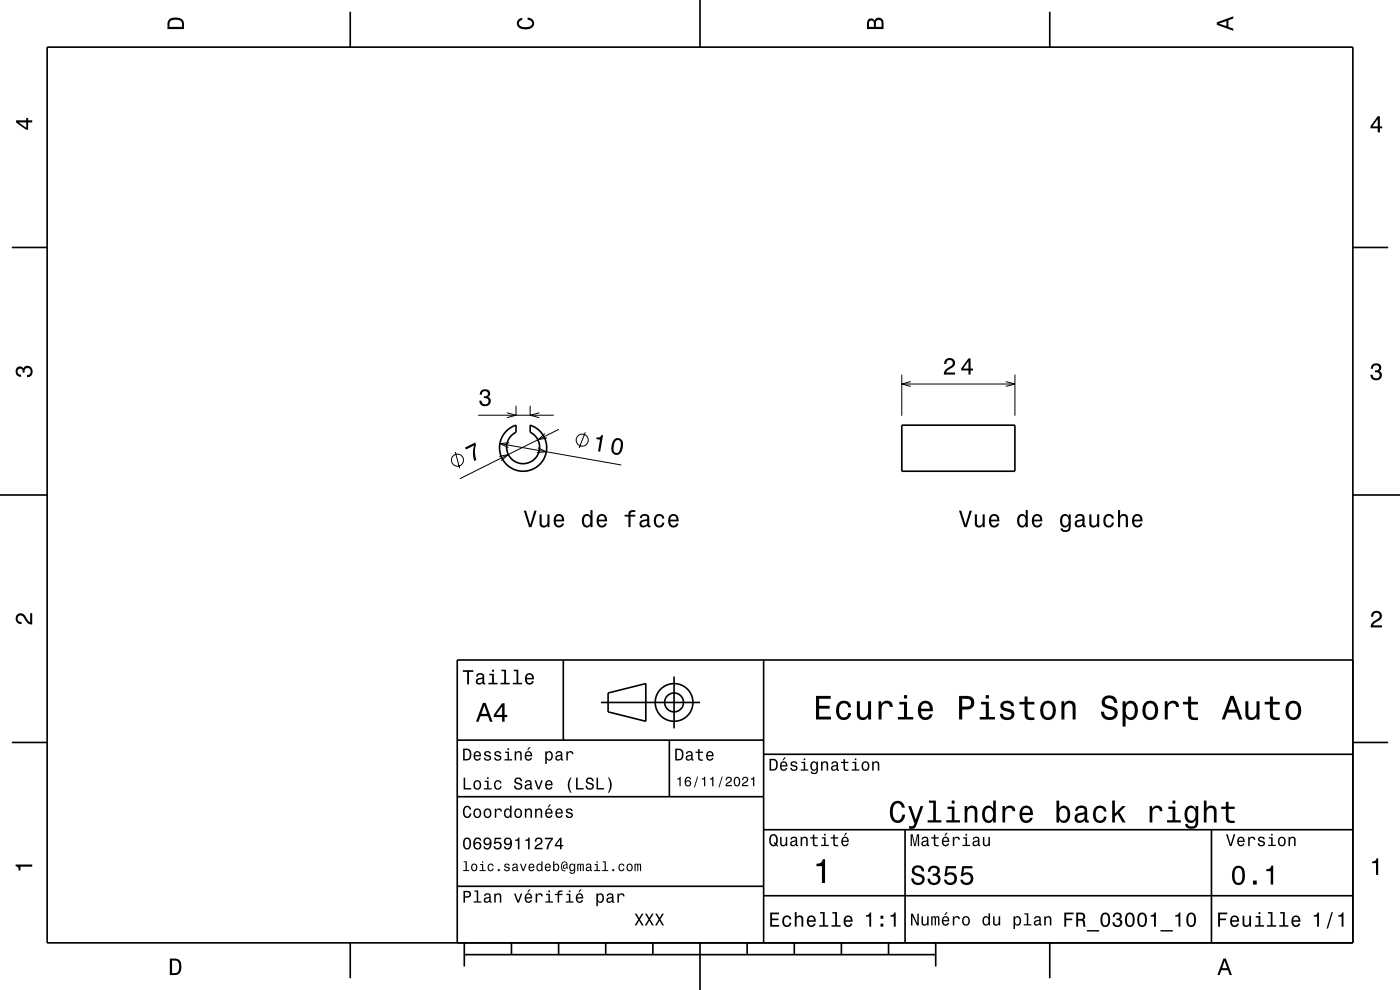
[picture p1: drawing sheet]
<svg xmlns="http://www.w3.org/2000/svg" width="297mm" height="210mm" viewBox="0 0 297 210" stroke-linecap="round" stroke-linejoin="round" font-family="sans-serif">
<g fill="none" stroke="#000" stroke-width=".21">
<path d="M191.3 79.5v8.7M215.3 79.5v8.7M96.6 95.9l.9 3.4M101.4 88.1h16.1M105.9 96.8l1.9-.4-1.5 1.3M106 94.1l25.8 4.5M107.5 87.6l2 .5-2 .5M108 93.9l-2 .2 1.9 .8M109.5 86.1v2.1M112.5 86.1v2.1M114.1 95l1.8 .8-2 .2M114.4 87.6l-1.9 .5 1.9 .5"/>
<path d="M115.6 92l-1.5 1.3 2-.4M118.6 91.1l-21 10.4M124.2 91.7l-1.3 3.3M191.3 81.5h24M193.2 80.9l-1.9 .6 1.9 .5M213.4 80.9l1.9 .6-1.9 .5"/>
<circle cx="97" cy="97.6" r="1.28"/>
<circle cx="123.5" cy="93.4" r="1.28"/>
</g>
<g fill="none" stroke="#000" stroke-width=".35">
<path d="M10 10h277v190h-277zM74.3 2.5v7.5M148.5 0v10M222.7 2.5v7.5M2.5 52.5h7.5M287 52.5h7.5M107.4 91.5l.9-.8 1.2-.5v1.5a3.5 3.5 0 0 0-1.3 5.3 3.5 3.5 0 0 0 5.5 0 3.5 3.5 0 0 0-1.2-5.3v-1.5a5 5 0 0 1 3 7 5 5 0 0 1-7.4 1.9 5 5 0 0 1-.7-7.6zM191.3 90.2h24v9.8h-24zM0 105h10M287 105h10M119.5 140v17M162 140v60"/>
<path d="M287 140h-190v60M2.5 157.5h7.5M97 157h65M127.5 149h21M129 147l8-2v8l-8-2zM142 157v12M143 143.5v11M287 157.5h7.5M97 169h65M162 176h125M162 160h125M192 176v24"/>
<path d="M257 176v24M97 188h65M162 190h125M74.3 200v7.5M98.5 202.5h100M98.5 200v5M108.5 200v2.5M118.5 200v2.5M128.5 200v2.5M138.5 200v2.5M148.5 200v10M158.5 200v2.5"/>
<path d="M168.5 200v2.5M178.5 200v2.5M188.5 200v2.5M198.5 200v5M222.7 200v7.5"/>
<circle cx="143" cy="149" r="2"/>
<circle cx="143" cy="149" r="4"/>
</g>
<g fill="#000">
<path d="M36 4a2.18 2.18 0 0 0-.5 2.2h3.5v-1.2a1.43 1.43 0 0 0-1.7-1.3zM36.3 4.4a2.15 2.15 0 0 1 2.2 .3l.1 1h-2.6v-1z" fill-rule="evenodd"/>
<path d="M109.9 4.2l.9-.4v.4a.7 .7 0 0 0-.7 .5 .7 .7 0 0 0 .3 .8 1.7 1.7 0 0 0 2.5-.5 .9 .9 0 0 0-1-.8v-.5a1.24 1.24 0 0 1 1.4 1.1 1.24 1.24 0 0 1-1 1.4 2.22 2.22 0 0 1-2.5-.7l-.2-.5z" fill-rule="evenodd"/>
<path d="M184.2 4.2l-.3 .7v1.3h3.5v-1.3a.98 .98 0 0 0-.7-1.1 .98 .98 0 0 0-1.2 .6 .84 .84 0 0 0-1.3-.2zM184.5 4.5a.54 .54 0 0 1 .6-.1 .54 .54 0 0 1 .3 .6v.7h-1zM185.9 4.4a.62 .62 0 0 1 .8-.1 .62 .62 0 0 1 .3 .6v.8h-1.2z" fill-rule="evenodd"/>
<path d="M258.1 4.7v.6l3.5 1.2v-.4l-1-.4v-1.4l1-.4v-.4zM258.6 5l1.6-.5v1z" fill-rule="evenodd"/>
<path d="M3.4 25.5v.5l2.1 1.5h.5v-1.5h.8v-.5h-.8v-.5h-.4v.5zM4 26h1.6v1.1z" fill-rule="evenodd"/>
<path d="M292.3 24.7l-1.6 2.1v.4h1.6v.9h.4v-.9h.5v-.4h-.5v-2.1zM292.3 25.2v1.6h-1.1z" fill-rule="evenodd"/>
<path d="M200.6 76.3l-.3 .9h.4a.7 .7 0 0 1 .6-.8 .7 .7 0 0 1 .8 .5 .7 .7 0 0 1-.5 .8 1.8 1.8 0 0 0-1.4 1.8h2.4v-.5h-1.9a2.23 2.23 0 0 1 1.5-1.1 1.13 1.13 0 0 0 .1-1.7 1.13 1.13 0 0 0-1.7 .1zM205.4 76l-1.5 2.1v.5h1.6v.9h.4v-.9h.5v-.4h-.5v-2.2zM205.5 76.6v1.6h-1.2z" fill-rule="evenodd"/>
<path d="M291.1 77.4a1.08 1.08 0 0 1 1.4-.2 1.08 1.08 0 0 1 .4 1.2l-.3 .3a1.06 1.06 0 0 1 .5 1.3 1.06 1.06 0 0 1-1.2 .7 1.1 1.1 0 0 1-1.2-1.2h.5a.71 .71 0 0 0 1 .8 .71 .71 0 0 0 .1-1.3h-.6v-.4a.61 .61 0 0 0 .8-.3 .61 .61 0 0 0-.2-.8 .61 .61 0 0 0-.9 .2l-.1 .5h-.5z" fill-rule="evenodd"/>
<path d="M3.6 78a.86 .86 0 0 1 1.4 .2 1.06 1.06 0 0 1 1.2-.6 1.06 1.06 0 0 1 .7 1.2 1.1 1.1 0 0 1-1.2 1.2v-.4a.71 .71 0 0 0 .8-1 .71 .71 0 0 0-1.3-.1v.6h-.4a.61 .61 0 0 0-.3-.8 .61 .61 0 0 0-.8 .2 .61 .61 0 0 0 .2 .8l.6 .2v.4a1.15 1.15 0 0 1-1.2-.6 1.15 1.15 0 0 1 .3-1.3z" fill-rule="evenodd"/>
<path d="M98.6 94.9l2.2-1 .2 .3a5.3 5.3 0 0 0 .1 3.4l-.5 .2a5.2 5.2 0 0 1 0-3.3l-1.7 .9z" fill-rule="evenodd"/>
<path d="M102.1 82.9a1.08 1.08 0 0 1 1.3-.2 1.08 1.08 0 0 1 .5 1.2l-.3 .3a1.06 1.06 0 0 1 .5 1.3 1.06 1.06 0 0 1-1.2 .7 1.1 1.1 0 0 1-1.2-1.2h.5a.71 .71 0 0 0 .9 .7 .71 .71 0 0 0 .1-1.2h-.6v-.4a.61 .61 0 0 0 .8-.3 .61 .61 0 0 0-.2-.8 .61 .61 0 0 0-.8 .2l-.2 .5h-.4z" fill-rule="evenodd"/>
<path d="M126.6 92.8l-.1 .3 .8 .2-.4 2.4 .4 .1 .6-3.5h-.3a.77 .77 0 0 1-1 .5zM130.3 93.2a2.67 2.67 0 0 0-.2 3.1 1.14 1.14 0 0 0 1.8-.6 2.32 2.32 0 0 0-.2-2.6l-.5-.2h-.5zM130.6 93.6a.63 .63 0 0 1 .6-.3 .63 .63 0 0 1 .5 .5 2.73 2.73 0 0 1-.7 2.3l-.6-.2a2.29 2.29 0 0 1 .2-2.3z" fill-rule="evenodd"/>
<path d="M111.1 108.3l1.1 3.5h.5l1.1-3.5h-.4l-.9 3-.9-3zM114.5 109.1v1.8a.89 .89 0 0 0 .6 1 .89 .89 0 0 0 1-.5v.4h.5v-2.7h-.5v1.6a.65 .65 0 0 1-.4 .7 .65 .65 0 0 1-.8-.3v-2zM117.8 109.4a1.54 1.54 0 0 0 .7 2.5 1.06 1.06 0 0 0 1.1-.9h-.4l-.2 .4-.4 .1a.76 .76 0 0 1-.7-.9h1.8a1.16 1.16 0 0 0-.5-1.4 1.16 1.16 0 0 0-1.4 .2zM118.1 109.6a.66 .66 0 0 1 .8-.1 .66 .66 0 0 1 .3 .7h-1.3zM123.7 109.4a1.57 1.57 0 0 0 .8 2.5l.4-.1 .4-.4v.4h.4v-3.6h-.4v1.3a.89 .89 0 0 0-1.6-.1zM124.1 109.7a.62 .62 0 0 1 .6-.3 .62 .62 0 0 1 .5 .6 1.12 1.12 0 0 1-.6 1.5 1.19 1.19 0 0 1-.5-1.8zM126.9 109.4a1.54 1.54 0 0 0 .8 2.5 1.06 1.06 0 0 0 1-.9h-.4l-.2 .4-.4 .1a.76 .76 0 0 1-.7-.9h1.8a1.16 1.16 0 0 0-.5-1.4 1.16 1.16 0 0 0-1.4 .2zM127.2 109.6a.66 .66 0 0 1 .8-.1 .66 .66 0 0 1 .3 .7h-1.3zM132.5 109.2v.4h.8v2.2h.5v-2.2h1v-.4h-1a.5 .5 0 0 1 .6-.6h.4v-.4a1.04 1.04 0 0 0-1.5 .8v.2zM136 109.2l-.2 .7h.4a.55 .55 0 0 1 .6-.5 .55 .55 0 0 1 .4 .7l-.2 .1a1 1 0 0 0-1 .2 1 1 0 0 0-.3 1 .93 .93 0 0 0 1.6 .1l.1 .3h.6v-.3l-.2-.1-.1-1.6a1.02 1.02 0 0 0-1.7-.6zM136.2 110.8l1.1-.4a.77 .77 0 0 1-.2 .9 .77 .77 0 0 1-.9 .1zM139 109.4a1.53 1.53 0 0 0 .8 2.5 1.07 1.07 0 0 0 1.1-1.1h-.4a.67 .67 0 0 1-.6 .7 .67 .67 0 0 1-.7-.6 1.11 1.11 0 0 1 .7-1.5 .6 .6 0 0 1 .6 .6h.4a1.09 1.09 0 0 0-.7-1 1.09 1.09 0 0 0-1.2 .4zM142 109.4a1.54 1.54 0 0 0 .8 2.5 1.06 1.06 0 0 0 1.1-.9h-.4l-.2 .4-.4 .1a.76 .76 0 0 1-.7-.9h1.8a1.16 1.16 0 0 0-.5-1.4 1.16 1.16 0 0 0-1.5 .2zM142.4 109.6a.66 .66 0 0 1 .8-.1 .66 .66 0 0 1 .3 .7h-1.3z" fill-rule="evenodd"/>
<path d="M203.4 108.3l1.2 3.5h.5l1.1-3.5h-.5l-.9 3-.9-3zM206.8 109.1v1.8a.89 .89 0 0 0 .6 1 .89 .89 0 0 0 1.1-.5v.4h.4v-2.7h-.4v1.6a.64 .64 0 0 1-.4 .7 .64 .64 0 0 1-.8-.3l-.1-2zM210.1 109.4a1.54 1.54 0 0 0 .8 2.5 1.05 1.05 0 0 0 1.1-.9h-.5l-.2 .4-.4 .1a.76 .76 0 0 1-.7-.9h1.8a1.16 1.16 0 0 0-.5-1.4 1.16 1.16 0 0 0-1.4 .2zM210.4 109.6a.66 .66 0 0 1 .8-.1 .66 .66 0 0 1 .4 .7h-1.4zM216.1 109.4a1.58 1.58 0 0 0 .7 2.5l.5-.1 .3-.4v.4h.4v-3.6h-.4v1.3a.89 .89 0 0 0-1.5-.1zM216.4 109.7a.62 .62 0 0 1 .7-.3 .62 .62 0 0 1 .4 .6 1.12 1.12 0 0 1-.6 1.5 1.19 1.19 0 0 1-.5-1.8zM219.2 109.4a1.54 1.54 0 0 0 .8 2.5 1.06 1.06 0 0 0 1.1-.9h-.5l-.2 .4-.4 .1a.76 .76 0 0 1-.6-.9h1.7a1.16 1.16 0 0 0-.5-1.4 1.16 1.16 0 0 0-1.4 .2zM219.5 109.6a.66 .66 0 0 1 .8-.1 .66 .66 0 0 1 .4 .7h-1.3zM225.2 109.4a1.57 1.57 0 0 0 .7 2.5l.5-.1 .3-.4a.73 .73 0 0 1-.3 1 .73 .73 0 0 1-1-.3h-.4a1.1 1.1 0 0 0 1.2 .8 1.1 1.1 0 0 0 .9-1.2v-2.6h-.4v.4l-.3-.4a.9 .9 0 0 0-1.2 .3zM225.5 109.7a.63 .63 0 0 1 .7-.3 .63 .63 0 0 1 .5 .6 1.11 1.11 0 0 1-.7 1.5 1.2 1.2 0 0 1-.5-1.8zM228.4 109.2l-.3 .7h.4a.55 .55 0 0 1 .7-.5 .55 .55 0 0 1 .3 .7l-.2 .1a.98 .98 0 0 0-1.1 .3 .98 .98 0 0 0 0 1.2 1.06 1.06 0 0 0 1.5-.2l.1 .3h.5v-.3l-.2-.1v-1.6a1.02 1.02 0 0 0-1.7-.6zM228.5 110.8l1.1-.4a.77 .77 0 0 1-.2 .9 .77 .77 0 0 1-.9 .1l-.1-.3zM231.1 109.1v1.8a.89 .89 0 0 0 .6 1 .89 .89 0 0 0 1.1-.5v.4h.4v-2.7h-.5v1.6a.64 .64 0 0 1-.3 .7 .64 .64 0 0 1-.8-.3l-.1-2zM234.4 109.4a1.53 1.53 0 0 0 .8 2.5 1.07 1.07 0 0 0 1.1-1.1h-.4a.67 .67 0 0 1-.6 .7 .67 .67 0 0 1-.7-.6 1.11 1.11 0 0 1 .6-1.5 .6 .6 0 0 1 .7 .6h.4a1.09 1.09 0 0 0-.8-1 1.09 1.09 0 0 0-1.1 .4zM237.2 108.2v3.6h.4v-1.5a.64 .64 0 0 1 .4-.8 .64 .64 0 0 1 .8 .3v2h.5v-1.8a.88 .88 0 0 0-.6-.9 .88 .88 0 0 0-1.1 .4v-1.3zM240.4 109.4a1.54 1.54 0 0 0 .8 2.5 1.06 1.06 0 0 0 1.1-.9h-.4l-.2 .4-.4 .1a.76 .76 0 0 1-.7-.9h1.8a1.16 1.16 0 0 0-.5-1.4 1.16 1.16 0 0 0-1.5 .2zM240.8 109.6a.66 .66 0 0 1 .8-.1 .66 .66 0 0 1 .3 .7h-1.3z" fill-rule="evenodd"/>
<path d="M3.6 130.4a1.22 1.22 0 0 1 2 .7l.4 .6 .4 .3v-1.9h.4v2.4a1.8 1.8 0 0 1-1.7-1.4 .71 .71 0 0 0-.9-.5 .71 .71 0 0 0-.5 .8 .71 .71 0 0 0 .9 .5v.5a1.18 1.18 0 0 1-1.2-.7 1.18 1.18 0 0 1 .2-1.3z" fill-rule="evenodd"/>
<path d="M291.2 129.9a1.18 1.18 0 0 1 1.9 .3 1.18 1.18 0 0 1-1 1.7l-.5 .3-.3 .5h1.9v.4h-2.4a1.8 1.8 0 0 1 1.4-1.8 .71 .71 0 0 0 .5-.8 .71 .71 0 0 0-.9-.5 .71 .71 0 0 0-.5 .8h-.4z" fill-rule="evenodd"/>
<path d="M98.2 158.8v2.5h.9a1.37 1.37 0 0 0 .7-2.2 1.56 1.56 0 0 0-1.6-.3zM98.6 159.1a.98 .98 0 0 1 1.1 .7 .98 .98 0 0 1-.6 1.2h-.5zM100.7 159.6a1.04 1.04 0 0 0-.2 1.2 1.04 1.04 0 0 0 1 .5l.5-.5h-.3l-.4 .3a.54 .54 0 0 1-.5-.7h1.3a.83 .83 0 0 0-.4-.9 .83 .83 0 0 0-1 .1zM100.9 159.7l.2-.1a.47 .47 0 0 1 .5 .1 .47 .47 0 0 1 .1 .5h-.9zM102.9 159.5l-.2 .1a.69 .69 0 0 0 .9 .9l.2 .1a.43 .43 0 0 1-.4 .5 .43 .43 0 0 1-.4-.4h-.3a.74 .74 0 0 0 .9 .7 .74 .74 0 0 0 .5-1l-1-.4a.38 .38 0 0 1 .3-.5 .38 .38 0 0 1 .4 .4h.3a.78 .78 0 0 0-1.2-.4zM105.1 159.5l-.2 .1a.69 .69 0 0 0 .9 .9l.2 .1a.43 .43 0 0 1-.4 .5 .43 .43 0 0 1-.5-.4h-.3a.74 .74 0 0 0 .9 .7 .74 .74 0 0 0 .5-1l-.9-.4a.38 .38 0 0 1 .3-.5 .38 .38 0 0 1 .4 .4h.3a.77 .77 0 0 0-1.2-.4zM107.2 159.4v.3h.5v1.3h-.7v.3h1.6v-.3h-.6v-1.6zM107.7 158.7v.4h.3v-.4zM109.2 159.4v1.9h.3v-1.1a.45 .45 0 0 1 .4-.6 .45 .45 0 0 1 .5 .5v1.2h.3v-1.3a.63 .63 0 0 0-.5-.7 .63 .63 0 0 0-.7 .4v-.3zM112.2 158.5l-.4 .6h.3l.5-.6zM111.5 159.6a1.04 1.04 0 0 0-.2 1.2 1.04 1.04 0 0 0 1.1 .5l.5-.5h-.3l-.5 .3a.54 .54 0 0 1-.5-.7h1.3a.83 .83 0 0 0-.4-.9 .83 .83 0 0 0-1 .1zM111.8 159.7l.1-.1a.48 .48 0 0 1 .5 .1 .48 .48 0 0 1 .2 .5h-1zM115.7 159.4v2.7h.3v-1.1a.66 .66 0 0 0 .7 .4 .66 .66 0 0 0 .5-.6 .91 .91 0 0 0 0-1.1 .91 .91 0 0 0-1-.3l-.2 .3v-.3zM116.1 159.8a.45 .45 0 0 1 .5-.2 .45 .45 0 0 1 .3 .4 .65 .65 0 0 1 .1 .8 .65 .65 0 0 1-.7 .2 .98 .98 0 0 1-.2-1.2zM118.1 159.5l-.2 .4h.3a.39 .39 0 0 1 .4-.3 .39 .39 0 0 1 .3 .5h-.1a.65 .65 0 0 0-1 .4 .65 .65 0 0 0 .6 .9l.6-.3 .1 .2h.4v-.2l-.2-.1v-1.1a.72 .72 0 0 0-.5-.6 .72 .72 0 0 0-.7 .2zM118.2 160.6l.8-.3a.55 .55 0 0 1-.2 .7 .55 .55 0 0 1-.6 0zM120.1 159.4v1.9h.4v-1.1a.47 .47 0 0 1 .2-.6 .47 .47 0 0 1 .6 .2v.2h.4a.64 .64 0 0 0-.5-.7 .64 .64 0 0 0-.8 .4v-.3z" fill-rule="evenodd"/>
<path d="M98.2 142.2v.3h.9v2.7h.4v-2.7h.9v-.3zM101.3 143l-.3 .5h.4a.47 .47 0 0 1 .5-.4 .47 .47 0 0 1 .4 .6l-.2 .1a.84 .84 0 0 0-1 .2 .84 .84 0 0 0 0 1.1 .9 .9 0 0 0 1.3-.2l.1 .2 .5 .1v-.3l-.3-.1v-1.3a.87 .87 0 0 0-1.4-.5zM101.4 144.3l.9-.3a.66 .66 0 0 1-.1 .7 .66 .66 0 0 1-.8 .1zM103.8 142.9v.3h.6v1.6h-.8v.4h2v-.4h-.8v-1.9zM104.4 142.1v.4h.4v-.4zM106.4 142.1v.3h.6v2.4h-.8v.4h1.9v-.4h-.7v-2.7zM109 142.1v.3h.6v2.4h-.8v.4h1.9v-.4h-.7v-2.7zM111.6 143.1a1.32 1.32 0 0 0 .7 2.1 .9 .9 0 0 0 .9-.7h-.3l-.2 .3-.4 .1a.65 .65 0 0 1-.6-.8h1.6a1 1 0 0 0-.4-1.2 1 1 0 0 0-1.3 .2zM111.9 143.3a.57 .57 0 0 1 .7-.1 .57 .57 0 0 1 .3 .6h-1.2z" fill-rule="evenodd"/>
<path d="M102.4 149.1l-1.4 4h.5l.4-1.2h1.6l.4 1.2h.6l-1.5-4zM102.7 149.7l.7 1.7h-1.3zM106.5 149.2l-1.7 2.4v.5h1.7v1h.5v-1h.6v-.5h-.6v-2.4zM106.5 149.9v1.7h-1.3z" fill-rule="evenodd"/>
<path d="M143.2 158.8v2.5h.9a1.37 1.37 0 0 0 .7-2.2 1.56 1.56 0 0 0-1.6-.3zM143.6 159.1a.98 .98 0 0 1 1.1 .7 .98 .98 0 0 1-.6 1.2h-.5zM145.7 159.5l-.2 .4h.3a.39 .39 0 0 1 .5-.3 .39 .39 0 0 1 .3 .5h-.2a.65 .65 0 0 0-.9 .4 .65 .65 0 0 0 .5 .9l.7-.3v.2h.4v-.2l-.1-.1-.1-1.1a.73 .73 0 0 0-.4-.6 .73 .73 0 0 0-.8 .2zM145.8 160.6l.8-.3a.55 .55 0 0 1-.1 .7 .55 .55 0 0 1-.7 0zM148.1 158.9v.5h-.5v.3h.5v1.3a.75 .75 0 0 0 1 .4v-.3a.48 .48 0 0 1-.7-.3v-1.1h.7v-.3h-.7v-.5zM150 159.6a1.04 1.04 0 0 0-.2 1.2 1.04 1.04 0 0 0 1.1 .5l.5-.5h-.4l-.4 .3a.54 .54 0 0 1-.5-.7h1.3a.83 .83 0 0 0-.4-.9 .83 .83 0 0 0-1 .1zM150.3 159.7l.1-.1a.48 .48 0 0 1 .5 .1 .48 .48 0 0 1 .2 .5h-1z" fill-rule="evenodd"/>
<path d="M173.1 147.6v5h3.2v-.6h-2.5v-1.7h2.2v-.6h-2.2v-1.5h2.4v-.6zM177.8 149.2a2.59 2.59 0 0 0 .5 3.4 1.58 1.58 0 0 0 2.3-1.4h-.6a.95 .95 0 0 1-.9 1 .95 .95 0 0 1-1-.9 1.59 1.59 0 0 1 .9-2.1 .85 .85 0 0 1 .9 .8h.7a1.56 1.56 0 0 0-1.1-1.3 1.56 1.56 0 0 0-1.7 .5zM181.8 148.8v2.5a1.27 1.27 0 0 0 .9 1.4 1.27 1.27 0 0 0 1.5-.7v.6h.6v-3.8h-.6v2.2a.92 .92 0 0 1-.6 1.1 .92 .92 0 0 1-1.2-.4v-2.9zM186.4 148.8v3.8h.6v-2.2a.95 .95 0 0 1 .5-1.1 .95 .95 0 0 1 1.2 .3l.1 .4h.6a1.28 1.28 0 0 0-1-1.4 1.28 1.28 0 0 0-1.4 .8v-.6zM190.8 148.9v.5h1v2.7h-1.3v.5h3.2v-.5h-1.3v-3.2zM191.8 147.4v.8h.6v-.8zM195.1 149.2a2.62 2.62 0 0 0 .5 3.4 1.57 1.57 0 0 0 2.2-1.1h-.6l-.3 .5-.5 .2a1.08 1.08 0 0 1-1-1.3h2.5a1.66 1.66 0 0 0-.7-2 1.66 1.66 0 0 0-2.1 .3zM195.6 149.5a.94 .94 0 0 1 1.2-.2 .94 .94 0 0 1 .5 1h-1.9zM203.5 147.6v5h.6v-2.1h.8a1.47 1.47 0 0 0 1.8-1.2 1.47 1.47 0 0 0-1.5-1.7zM204.1 148.2a1.6 1.6 0 0 1 1.8 .5 .86 .86 0 0 1 0 .9 .86 .86 0 0 1-.9 .3h-.9zM208.1 148.9v.5h1v2.7h-1.3v.5h3.3v-.5h-1.3v-3.2zM209.1 147.4v.8h.7v-.8zM212.6 148.9a1.08 1.08 0 0 0-.3 1.2 1.08 1.08 0 0 0 1 .7l1.1 .4a.57 .57 0 0 1 .2 .6 .57 .57 0 0 1-.5 .4 .96 .96 0 0 1-1.4-.8h-.6a1.6 1.6 0 0 0 1.3 1.4 1.6 1.6 0 0 0 1.7-.8 1.13 1.13 0 0 0-1-1.6l-1.1-.3-.2-.4a.87 .87 0 0 1 .9-.5 .87 .87 0 0 1 .8 .6h.6a1.41 1.41 0 0 0-2.1-1.1zM217.4 147.8v1.1h-1.1v.5h1.1v2.6l.2 .4 .4 .3h1.4v-.5a.97 .97 0 0 1-1.4-.5v-2.3h1.4v-.5h-1.4v-1.1zM221.1 149.2a2.56 2.56 0 0 0 .5 3.4 1.72 1.72 0 0 0 1.8-.2 1.72 1.72 0 0 0 .6-1.7 1.7 1.7 0 0 0-.9-1.9 1.7 1.7 0 0 0-2 .4zM221.6 149.6a.96 .96 0 0 1 1-.4 .96 .96 0 0 1 .7 .8 1.59 1.59 0 0 1-1 2.2 1.19 1.19 0 0 1-1-1.5zM225.2 148.8v3.8h.6v-2.2a.97 .97 0 0 1 .5-1.1 .97 .97 0 0 1 1.1 .2l.1 .7v2.4h.7v-2.5a1.27 1.27 0 0 0-.9-1.4 1.27 1.27 0 0 0-1.5 .6v-.5zM234.1 147.9a1.38 1.38 0 0 0-.3 1.5 1.38 1.38 0 0 0 1.3 .9 1.25 1.25 0 0 1 1.4 .9 1.15 1.15 0 0 1-1.3 .9 1.15 1.15 0 0 1-1-1.1h-.7a1.8 1.8 0 0 0 1.7 1.8 1.8 1.8 0 0 0 1.9-1.6 1.46 1.46 0 0 0-1.5-1.4l-.6-.2a.83 .83 0 0 1-.5-1.1 .83 .83 0 0 1 1.2-.3l.5 .5 .1 .4h.7a1.67 1.67 0 0 0-1-1.6 1.67 1.67 0 0 0-1.9 .4zM238.2 148.8v5.3h.6v-2.1a1.32 1.32 0 0 0 1.4 .7 1.32 1.32 0 0 0 1.1-1.1 2.43 2.43 0 0 0-.8-2.8 1.21 1.21 0 0 0-1.7 .5v-.5zM239.1 149.6a.9 .9 0 0 1 .9-.4 .9 .9 0 0 1 .7 .8 1.61 1.61 0 0 1-.9 2.2 1.18 1.18 0 0 1-1-1.5zM242.8 149.2a2.56 2.56 0 0 0 .5 3.4 1.72 1.72 0 0 0 1.8-.2 1.72 1.72 0 0 0 .6-1.7 1.7 1.7 0 0 0-.9-1.9 1.7 1.7 0 0 0-2 .4zM243.3 149.6a.96 .96 0 0 1 1-.4 .96 .96 0 0 1 .7 .8 1.59 1.59 0 0 1-1 2.2 1.19 1.19 0 0 1-1-1.5zM247.1 148.8v3.8h.6v-2.2a.95 .95 0 0 1 .5-1.1 .95 .95 0 0 1 1.2 .3l.1 .4h.6a1.28 1.28 0 0 0-1-1.4 1.28 1.28 0 0 0-1.4 .8v-.6zM252 147.8v1.1h-1v.5h1l.1 2.6 .2 .4 .4 .3h1.4v-.5a.97 .97 0 0 1-1.4-.5v-2.3h1.4v-.5h-1.4v-1.1zM261 147.6l-1.8 5h.6l.6-1.4h2l.5 1.4h.7l-1.9-5zM261.4 148.3l.7 2.2h-1.5zM264.2 148.8v2.5a1.27 1.27 0 0 0 .9 1.4 1.27 1.27 0 0 0 1.5-.7v.6h.6v-3.8h-.6v2.2a.92 .92 0 0 1-.6 1.1 .92 .92 0 0 1-1.1-.4l-.1-2.9zM269.4 147.8v1.1h-1.1v.5h1.1v2.6l.2 .4 .4 .3 .7 .1 .8-.1v-.5a.97 .97 0 0 1-1.4-.5l-.1-2.3h1.5v-.5h-1.5v-1.1zM273.1 149.2a2.56 2.56 0 0 0 .6 3.4 1.72 1.72 0 0 0 1.8-.2 1.72 1.72 0 0 0 .6-1.7 1.7 1.7 0 0 0-.9-1.9 1.7 1.7 0 0 0-2.1 .4zM273.6 149.6a.96 .96 0 0 1 1-.4 .96 .96 0 0 1 .7 .8 1.59 1.59 0 0 1-.9 2.2 1.19 1.19 0 0 1-1.1-1.5z" fill-rule="evenodd"/>
<path d="M98.4 178a1.44 1.44 0 0 0 .7 2.2 1.45 1.45 0 0 0 .6-2.2 .79 .79 0 0 0-1.3 0zM98.8 178h.5a1.69 1.69 0 0 1 0 1.9h-.5a1.71 1.71 0 0 1 0-1.9zM100.8 177.8a1.72 1.72 0 0 0 .1 2.3 .83 .83 0 0 0 1.1-.2 .83 .83 0 0 0-.1-1.1 .83 .83 0 0 0-1.2 0 .74 .74 0 0 1 .6-.9l.3 .1 .2 .3h.3a.8 .8 0 0 0-.5-.6 .8 .8 0 0 0-.8 .1zM100.7 179.4a.55 .55 0 0 1 1.1 0 .55 .55 0 0 1-1.1 0zM102.8 177.9a.82 .82 0 0 0-.1 1.2 .82 .82 0 0 0 1.2-.1 .73 .73 0 0 1-.6 .9l-.3-.1-.1-.3h-.3a.88 .88 0 0 0 1 .7 .88 .88 0 0 0 .7-1.1 1.01 1.01 0 0 0-.3-1.2 1.01 1.01 0 0 0-1.2 0zM102.9 178.5a.53 .53 0 0 1 1 0 .53 .53 0 0 1-1 0zM105 177.7l-.2 1.3h.3a.57 .57 0 0 1 .8-.1 .57 .57 0 0 1 0 .9 .57 .57 0 0 1-.9-.3h-.3a.86 .86 0 0 0 1.1 .8 .86 .86 0 0 0 .6-1.2 .86 .86 0 0 0-1.3-.4l.1-.7h1.1v-.3zM107.1 177.9a.82 .82 0 0 0 0 1.2 .82 .82 0 0 0 1.2-.1 .73 .73 0 0 1-.6 .9l-.3-.1-.2-.3h-.3a.88 .88 0 0 0 1 .7 .88 .88 0 0 0 .7-1.1 1.01 1.01 0 0 0-.2-1.2 1.01 1.01 0 0 0-1.3 0zM107.2 178.5a.55 .55 0 0 1 1.1 0 .55 .55 0 0 1-1.1 0zM109.3 178.1v.3h.6v1.8h.3v-2.6h-.3a.56 .56 0 0 1-.6 .5zM111.4 178.1v.3h.6v1.8h.4v-2.6h-.3a.55 .55 0 0 1-.7 .5zM113.7 177.9l-.3 .6h.4a.5 .5 0 0 1 .3-.6 .5 .5 0 0 1 .6 .4 .5 .5 0 0 1-.3 .6l-.2 .1a1.17 1.17 0 0 0-.8 1.2h1.7v-.4h-1.4l.6-.5a.84 .84 0 0 0 .7-1.2 .84 .84 0 0 0-1.3-.2zM115.6 177.7v.3h1.4a3.7 3.7 0 0 0-1.1 2.2h.4a3.8 3.8 0 0 1 1-2.2v-.3zM118.8 177.7l-1.1 1.5v.3h1.1v.7h.3v-.7h.4v-.3h-.4v-1.5zM118.8 178.1v1.1h-.8z" fill-rule="evenodd"/>
<path d="M98.4 165v2.5h1.6v-.3h-1.3v-2.2zM100.6 165.7a1.04 1.04 0 0 0-.1 1.3 1.04 1.04 0 0 0 1.1 .5 1.04 1.04 0 0 0 .5-1.3 1.04 1.04 0 0 0-1.2-.7zM100.9 165.9a.48 .48 0 0 1 .5-.1 .48 .48 0 0 1 .3 .4 .66 .66 0 0 1 0 .7 .66 .66 0 0 1-.7 .3 .98 .98 0 0 1-.1-1.3zM102.8 165.6v.3h.5v1.3h-.6v.3h1.6v-.3h-.7v-1.6zM103.3 164.9v.3h.4v-.3zM105 165.7a1.04 1.04 0 0 0-.2 1.2 1.04 1.04 0 0 0 1.1 .6l.4-.4 .1-.3h-.3l-.3 .4a.73 .73 0 0 1-.7-.7 .73 .73 0 0 1 .7-.7l.3 .4h.3a.78 .78 0 0 0-.6-.7 .78 .78 0 0 0-.8 .2zM109.3 165.1a.69 .69 0 0 0-.2 .8 .69 .69 0 0 0 .7 .4l.3 .1a.46 .46 0 0 1 .3 .7 .46 .46 0 0 1-.7 .1l-.3-.6h-.4a.86 .86 0 0 0 1.1 1 .86 .86 0 0 0 .5-1.3l-.8-.3a.44 .44 0 0 1-.1-.8 .44 .44 0 0 1 .7 .3v.2h.4a.85 .85 0 0 0-.6-.8 .85 .85 0 0 0-.9 .2zM111.6 165.6l-.2 .5h.3a.39 .39 0 0 1 .4-.4 .39 .39 0 0 1 .3 .6h-.1a.65 .65 0 0 0-1 .4 .65 .65 0 0 0 .6 .8l.6-.3 .1 .2 .4 .1v-.3h-.2v-1.1a.72 .72 0 0 0-.5-.6 .72 .72 0 0 0-.7 .1zM111.7 166.7l.8-.2a.55 .55 0 0 1-.2 .6 .55 .55 0 0 1-.6 .1zM113.4 165.5l.7 2h.3l.7-2h-.3l-.5 1.6-.6-1.6zM115.9 165.7a1.04 1.04 0 0 0-.2 1.2 1.04 1.04 0 0 0 1 .6l.5-.6h-.3l-.4 .4a.54 .54 0 0 1-.5-.7h1.2a.83 .83 0 0 0-.3-1 .83 .83 0 0 0-1 .1zM116.1 165.9l.2-.1a.47 .47 0 0 1 .4 .1 .47 .47 0 0 1 .2 .4h-.9zM121 164.9a2.54 2.54 0 0 0 0 3.3h.3a3.1 3.1 0 0 1 0-3.3zM122.2 165v2.5h1.6v-.3h-1.3v-2.2zM124.5 165.1a.69 .69 0 0 0-.2 .8 .69 .69 0 0 0 .7 .4l.3 .1a.46 .46 0 0 1 .3 .7 .46 .46 0 0 1-.7 .1l-.4-.6h-.3a.86 .86 0 0 0 1.1 1 .86 .86 0 0 0 .5-1.3l-.9-.3a.44 .44 0 0 1-.1-.8 .44 .44 0 0 1 .8 .3v.2h.3a.85 .85 0 0 0-.5-.8 .85 .85 0 0 0-.9 .2zM126.5 165v2.5h1.7v-.3h-1.3v-2.2zM129 164.9a3.1 3.1 0 0 1 0 3.3h.2a2.54 2.54 0 0 0 0-3.3z" fill-rule="evenodd"/>
<path d="M98.4 171.2a1.45 1.45 0 0 0 .7 2.3 .94 .94 0 0 0 .9-1h-.3a.59 .59 0 0 1-.8 .7 1.31 1.31 0 0 1 .2-2l.3 .1 .2 .4h.4a.85 .85 0 0 0-.6-.8 .85 .85 0 0 0-1 .3zM100.6 171.7a1.04 1.04 0 0 0-.1 1.3 1.04 1.04 0 0 0 1.1 .5 1.04 1.04 0 0 0 .5-1.3 1.04 1.04 0 0 0-1.2-.7zM100.9 171.9a.48 .48 0 0 1 .5-.1 .48 .48 0 0 1 .3 .4 .66 .66 0 0 1 0 .7 .66 .66 0 0 1-.7 .3 .98 .98 0 0 1-.1-1.3zM102.8 171.7a1.04 1.04 0 0 0-.2 1.3 1.04 1.04 0 0 0 1.2 .5 1.04 1.04 0 0 0 .5-1.3 1.04 1.04 0 0 0-1.2-.7zM103 171.9a.48 .48 0 0 1 .5-.1 .48 .48 0 0 1 .4 .4 .66 .66 0 0 1 0 .7 .66 .66 0 0 1-.7 .3 .97 .97 0 0 1-.2-1.3zM105 171.5v2h.3v-1.1a.47 .47 0 0 1 .2-.6 .47 .47 0 0 1 .6 .2l.1 .1h.3a.64 .64 0 0 0-.5-.6 .64 .64 0 0 0-.7 .4v-.4zM107.1 171.7a1.06 1.06 0 0 0-.2 1.2 1.06 1.06 0 0 0 .9 .6l.4-.3v.3h.3v-2.6h-.3v.9a.63 .63 0 0 0-1.1-.1zM107.4 171.9a.44 .44 0 0 1 .4-.1 .44 .44 0 0 1 .4 .4 .65 .65 0 0 1 0 .7 .65 .65 0 0 1-.7 .3l-.2-.4zM109.3 171.7a1.04 1.04 0 0 0-.1 1.3 1.04 1.04 0 0 0 1.1 .5 1.04 1.04 0 0 0 .5-1.3 1.04 1.04 0 0 0-1.2-.7zM109.5 171.9a.48 .48 0 0 1 .6-.1 .48 .48 0 0 1 .3 .4 .66 .66 0 0 1 0 .7 .66 .66 0 0 1-.7 .3 .98 .98 0 0 1-.2-1.3zM111.4 171.5v2h.3v-1.1a.45 .45 0 0 1 .3-.7 .45 .45 0 0 1 .5 .6v1.2h.4v-1.3a.63 .63 0 0 0-.5-.7 .63 .63 0 0 0-.7 .3v-.3zM113.5 171.5v2h.3v-1.1a.45 .45 0 0 1 .3-.6 .45 .45 0 0 1 .6 .2v1.5h.3v-1.3a.63 .63 0 0 0-.4-.7 .63 .63 0 0 0-.8 .3v-.3zM116.5 170.7l-.3 .6h.2l.5-.6zM115.9 171.7a1.04 1.04 0 0 0-.2 1.2 1.04 1.04 0 0 0 1 .6l.5-.6h-.3l-.4 .4a.54 .54 0 0 1-.5-.7h1.2a.83 .83 0 0 0-.3-1 .83 .83 0 0 0-1 .1zM116.1 171.9l.2-.1a.47 .47 0 0 1 .4 .1 .47 .47 0 0 1 .2 .4h-.9zM118 171.7a1.04 1.04 0 0 0-.2 1.2 1.04 1.04 0 0 0 1.1 .6l.5-.6h-.3l-.5 .4a.53 .53 0 0 1-.5-.7h1.3a.83 .83 0 0 0-.3-1 .83 .83 0 0 0-1.1 .1zM118.3 171.9l.1-.1a.47 .47 0 0 1 .5 .1 .47 .47 0 0 1 .2 .4h-1zM120.2 171.6l-.1 .2a.69 .69 0 0 0 .8 .9l.3 .1a.43 .43 0 0 1-.4 .5 .43 .43 0 0 1-.5-.4h-.3a.74 .74 0 0 0 .9 .7 .74 .74 0 0 0 .5-1.1l-1-.3a.38 .38 0 0 1 .3-.5 .38 .38 0 0 1 .5 .3h.3a.77 .77 0 0 0-1.3-.4z" fill-rule="evenodd"/>
<path d="M143.7 165.1v.3h.4v1.4h.3v-2zM145.5 164.9a1.37 1.37 0 0 0 .1 1.9 .66 .66 0 0 0 .9-.2 .66 .66 0 0 0-.1-.9 .66 .66 0 0 0-.9 0 .59 .59 0 0 1 .5-.7l.4 .3h.2a.64 .64 0 0 0-.4-.5 .64 .64 0 0 0-.7 .1zM145.5 166.2a.45 .45 0 0 1 .9 0 .45 .45 0 0 1-.9 0zM147.9 164.7l-.7 2.3h.2l.7-2.3zM148.9 165.1v.3h.4v1.4h.3v-2zM150.6 165.1v.3h.5v1.4h.2v-2zM153.1 164.7l-.7 2.3h.2l.7-2.3zM154.1 164.9l-.2 .6h.3a.4 .4 0 0 1 .3-.5 .4 .4 0 0 1 .5 .3 .4 .4 0 0 1-.3 .5l-.2 .1a.93 .93 0 0 0-.6 .9h1.4v-.3h-1.1l.5-.4a.67 .67 0 0 0 .5-1 .67 .67 0 0 0-1.1-.2zM155.8 165a1.15 1.15 0 0 0 .5 1.8 1.16 1.16 0 0 0 .5-1.8 .63 .63 0 0 0-1 0zM156.1 165.1l.2-.1a.98 .98 0 0 1 0 1.6l-.2-.1-.2-.3v-.7zM157.6 164.9l-.2 .6h.3a.4 .4 0 0 1 .3-.5 .4 .4 0 0 1 .5 .3 .4 .4 0 0 1-.3 .5l-.2 .1a.94 .94 0 0 0-.6 .9h1.3v-.3h-1l.4-.4a.67 .67 0 0 0 .6-1 .67 .67 0 0 0-1.1-.2zM159.3 165.1v.3h.5v1.4h.2v-2z" fill-rule="evenodd"/>
<path d="M163.2 161v2.5h.9a1.37 1.37 0 0 0 .7-2.2 1.58 1.58 0 0 0-1.6-.3zM163.6 161.3a.98 .98 0 0 1 1.1 .7 .98 .98 0 0 1-.6 1.2h-.5zM166.4 160.7l-.4 .6h.2l.5-.6zM165.7 161.7a1.04 1.04 0 0 0-.2 1.2 1.04 1.04 0 0 0 1 .6l.5-.6h-.3l-.4 .4a.54 .54 0 0 1-.5-.7h1.3a.83 .83 0 0 0-.4-1 .83 .83 0 0 0-1 .1zM165.9 161.9l.2-.1a.48 .48 0 0 1 .5 .1 .48 .48 0 0 1 .1 .4h-.9zM167.9 161.6l-.2 .2a.68 .68 0 0 0 .9 .9l.2 .1a.43 .43 0 0 1-.4 .5 .43 .43 0 0 1-.4-.4h-.3a.74 .74 0 0 0 .9 .7 .74 .74 0 0 0 .5-1.1l-1-.3a.38 .38 0 0 1 .3-.5 .38 .38 0 0 1 .4 .4l.3-.1a.78 .78 0 0 0-1.2-.4zM170 161.6v.3h.5v1.3h-.7v.3h1.7v-.3h-.7v-1.6zM170.5 160.9v.3h.3v-.3zM172.1 161.7a1.06 1.06 0 0 0-.2 1.2 1.06 1.06 0 0 0 .9 .6l.4-.3a.52 .52 0 0 1-.2 .7 .52 .52 0 0 1-.7-.3h-.3a.78 .78 0 0 0 .9 .6 .78 .78 0 0 0 .6-.8v-1.9h-.3v.4l-.2-.3a.64 .64 0 0 0-.9 .1zM172.4 161.9a.45 .45 0 0 1 .4-.1 .45 .45 0 0 1 .4 .4 .65 .65 0 0 1 0 .7 .65 .65 0 0 1-.7 .3l-.2-.4zM174.2 161.5v2h.3v-1.1a.45 .45 0 0 1 .3-.6 .45 .45 0 0 1 .5 .2l.1 1.5h.3v-1.3a.63 .63 0 0 0-.5-.7 .63 .63 0 0 0-.7 .3v-.3zM176.6 161.6l-.2 .5h.3a.39 .39 0 0 1 .4-.4 .39 .39 0 0 1 .3 .6h-.1a.65 .65 0 0 0-1 .4 .65 .65 0 0 0 .6 .8l.6-.3 .1 .2 .4 .1-.2-.4v-1a.73 .73 0 0 0-1.2-.5zM176.7 162.7l.8-.2a.55 .55 0 0 1-.2 .6 .55 .55 0 0 1-.6 .1zM178.9 161v.6h-.5v.3h.5l.1 1.3a.75 .75 0 0 0 1 .3v-.3a.48 .48 0 0 1-.7-.2v-1.1h.7v-.3h-.7v-.6zM180.8 161.6v.3h.5v1.3h-.6v.3h1.6v-.3h-.6v-1.6zM181.3 160.9v.3h.4v-.3zM183 161.7a1.04 1.04 0 0 0-.2 1.3 1.04 1.04 0 0 0 1.2 .5 1.04 1.04 0 0 0 .4-1.3 1.04 1.04 0 0 0-1.2-.7zM183.2 161.9a.48 .48 0 0 1 .5-.1 .48 .48 0 0 1 .4 .4 .66 .66 0 0 1 0 .7 .66 .66 0 0 1-.7 .3 .98 .98 0 0 1-.2-1.3zM185 161.5v2h.3v-1.1a.45 .45 0 0 1 .3-.6 .45 .45 0 0 1 .6 .2v1.5h.3v-1.3a.63 .63 0 0 0-.4-.7 .63 .63 0 0 0-.8 .3v-.3z" fill-rule="evenodd"/>
<path d="M163.4 177.2a1.45 1.45 0 0 0 .7 2.3l.5-.2 .3 .3 .2-.2-.3-.3a1.53 1.53 0 0 0-.5-2.2l-.6 .1zM163.8 177.3l.3-.1a1.21 1.21 0 0 1 .5 1.7l-.3-.3-.2 .2 .3 .3a.45 .45 0 0 1-.7-.1 1.62 1.62 0 0 1 .1-1.7zM165.5 177.5v1.3a.63 .63 0 0 0 .4 .7 .63 .63 0 0 0 .8-.3v.3h.3v-2h-.3v1.2a.46 .46 0 0 1-.3 .5 .46 .46 0 0 1-.6-.2v-1.5zM167.9 177.6l-.2 .5h.3a.39 .39 0 0 1 .5-.4 .39 .39 0 0 1 .2 .6h-.1a.65 .65 0 0 0-.9 .4 .65 .65 0 0 0 .5 .8l.6-.3 .1 .2 .4 .1v-.3h-.2v-1.1a.73 .73 0 0 0-1.2-.5zM168 178.7l.8-.2a.55 .55 0 0 1-.2 .6 .55 .55 0 0 1-.6 .1zM169.8 177.5v2h.4v-1.1a.45 .45 0 0 1 .2-.6 .45 .45 0 0 1 .6 .2v1.5h.3v-1.3a.63 .63 0 0 0-.4-.7 .63 .63 0 0 0-.8 .3v-.3zM172.4 177v.6h-.5v.3h.5l.1 1.3a.75 .75 0 0 0 1 .3v-.3a.49 .49 0 0 1-.7-.2v-1.1h.7v-.3h-.7v-.6zM174.3 177.6v.3h.5v1.3h-.6v.3h1.6v-.3h-.6v-1.6zM174.8 176.9v.3h.4v-.3zM176.8 177v.6h-.6v.3h.6v1.3a.74 .74 0 0 0 1 .3v-.3a.49 .49 0 0 1-.7-.2v-1.1h.7v-.3h-.7v-.6zM179.4 176.7l-.4 .6h.2l.5-.6zM178.7 177.7a1.04 1.04 0 0 0-.2 1.2 1.04 1.04 0 0 0 1 .6l.5-.6h-.3l-.4 .4a.54 .54 0 0 1-.5-.7h1.3a.83 .83 0 0 0-.4-1 .83 .83 0 0 0-1 .1zM178.9 177.9l.2-.1a.48 .48 0 0 1 .5 .1 .48 .48 0 0 1 .1 .4h-.9z" fill-rule="evenodd"/>
<path d="M189.2 170.5a3.6 3.6 0 0 0 0 3.5 1.59 1.59 0 0 0 1.9 .5 1.59 1.59 0 0 0 .9-1.7h-.6a1.06 1.06 0 0 1-1.4 1.1 2.67 2.67 0 0 1 0-3.4 .92 .92 0 0 1 1.4 .8h.6a1.53 1.53 0 0 0-1.1-1.4 1.53 1.53 0 0 0-1.7 .6zM192.7 171l1.3 3.7-.3 .5h-.8v.6a1.14 1.14 0 0 0 1.6-.9l1.4-3.9h-.6l-1 2.9-1-2.9zM197.1 169.8v.5h.9v3.7h-1.2v.5h2.9v-.5h-1.2v-4.2zM201 171.1v.5h.9v2.4h-1.2v.5h3v-.5h-1.2v-2.9zM201.9 169.8v.7h.6v-.7zM204.6 171v3.5h.6v-2a.82 .82 0 0 1 .5-1 .82 .82 0 0 1 1 .4l.1 2.6h.5v-2.3a1.14 1.14 0 0 0-.7-1.3 1.14 1.14 0 0 0-1.4 .6v-.5zM208.7 171.4a2.43 2.43 0 0 0 .4 3.1 1.12 1.12 0 0 0 1.6-.6v.6h.6v-4.7h-.6v1.7a1.14 1.14 0 0 0-2-.1zM209.2 171.7a.8 .8 0 0 1 .8-.3 .8 .8 0 0 1 .6 .7 1.43 1.43 0 0 1-.8 2 1.52 1.52 0 0 1-.6-2.4zM212.7 171v3.5h.5v-2a.85 .85 0 0 1 .5-1 .85 .85 0 0 1 1.1 .3v.3h.6a1.15 1.15 0 0 0-.9-1.2 1.15 1.15 0 0 0-1.3 .7v-.6zM216.6 171.4a1.98 1.98 0 0 0 1.1 3.2 1.36 1.36 0 0 0 1.4-1.1h-.6l-.3 .4-.5 .2a.97 .97 0 0 1-.9-1.2h2.3a1.5 1.5 0 0 0-.6-1.8 1.5 1.5 0 0 0-1.9 .3zM217.1 171.6a.85 .85 0 0 1 1-.1 .85 .85 0 0 1 .4 .9h-1.7zM224.1 169.8v4.7h.6v-.6a1.19 1.19 0 0 0 1.3 .7 1.19 1.19 0 0 0 .9-1.1 1.93 1.93 0 0 0-1.2-2.6l-.6 .1-.4 .5v-1.7zM224.9 171.7a.81 .81 0 0 1 .9-.3 .81 .81 0 0 1 .6 .7 1.45 1.45 0 0 1-.8 2 1.52 1.52 0 0 1-.7-2.4zM228.4 171.2l-.2 .3-.1 .5h.5a.71 .71 0 0 1 .9-.7 .71 .71 0 0 1 .5 1l-.3 .1a1.46 1.46 0 0 0-1.7 1.2 .93 .93 0 0 0 1 1l.6-.2 .5-.4 .2 .4 .7 .1v-.5h-.3l-.1-2.1a1.31 1.31 0 0 0-2.2-.7zM228.7 173.1l1.4-.4a.99 .99 0 0 1-.3 1.1 .99 .99 0 0 1-1.1 .1l-.2-.4zM232.3 171.4a1.96 1.96 0 0 0 1 3.2 1.36 1.36 0 0 0 1.5-1.4h-.6a.86 .86 0 0 1-.8 .9 .86 .86 0 0 1-.9-.8 1.43 1.43 0 0 1 .9-1.9 .77 .77 0 0 1 .8 .7h.5a1.41 1.41 0 0 0-.9-1.2 1.41 1.41 0 0 0-1.5 .5zM235.9 169.8v4.7h.6v-1.3l.6-.5 1 1.8h.7l-1.3-2.2 1.3-1.3h-.7l-1.6 1.6v-2.8zM243.9 171v3.5h.6v-2a.85 .85 0 0 1 .4-1 .85 .85 0 0 1 1.1 .3v.3h.6a1.15 1.15 0 0 0-.9-1.2 1.15 1.15 0 0 0-1.3 .7v-.6zM247.9 171.1v.5h.9v2.4h-1.2v.5h2.9v-.5h-1.2v-2.9zM248.7 169.8v.7h.6v-.7zM251.6 171.4a2.45 2.45 0 0 0 .5 3.1 1.17 1.17 0 0 0 1.5-.6 .99 .99 0 0 1-.8 1.4l-.6-.1-.2-.4h-.6a1.04 1.04 0 0 0 1.3 1 1.27 1.27 0 0 0 1.5-1.5v-3.3h-.6v.6l-.4-.6a1.15 1.15 0 0 0-1.6 .4zM252.1 171.7a.82 .82 0 0 1 .9-.3 .82 .82 0 0 1 .6 .7 1.42 1.42 0 0 1-.9 2 1.54 1.54 0 0 1-.6-2.4zM255.4 169.8v4.7h.6v-2a.82 .82 0 0 1 .5-1 .82 .82 0 0 1 1 .4v2.6h.6v-2.3a1.13 1.13 0 0 0-.8-1.3 1.13 1.13 0 0 0-1.3 .6v-1.7zM260.1 170.1v1h-1v.5h1v2.3l.2 .4 .3 .2 .7 .1h.6v-.5a.88 .88 0 0 1-1.3-.5v-2h1.3v-.5h-1.3v-1z" fill-rule="evenodd"/>
<path d="M193.2 177v2.5h.3v-2.3l.4 2.3h.3l.5-2.3v2.3h.3v-2.5h-.5l-.4 2.2-.5-2.2zM195.7 177.6l-.2 .5h.3a.39 .39 0 0 1 .5-.4 .39 .39 0 0 1 .3 .6h-.2a.65 .65 0 0 0-.9 .4 .65 .65 0 0 0 .5 .8l.7-.3v.2l.4 .1v-.3h-.1l-.1-1.1a.73 .73 0 0 0-1.2-.5zM195.8 178.7l.8-.2a.55 .55 0 0 1-.1 .6 .55 .55 0 0 1-.7 .1zM198.1 177v.6h-.5v.3h.5v1.3a.74 .74 0 0 0 1 .3v-.3a.49 .49 0 0 1-.7-.2v-1.1h.7v-.3h-.7v-.6zM200.7 176.7l-.4 .6h.3l.5-.6zM200 177.7a1.04 1.04 0 0 0-.2 1.2 1.04 1.04 0 0 0 1.1 .6l.5-.6h-.4l-.4 .4a.54 .54 0 0 1-.5-.7h1.3a.83 .83 0 0 0-.4-1 .83 .83 0 0 0-1 .1zM200.3 177.9l.1-.1a.48 .48 0 0 1 .5 .1 .48 .48 0 0 1 .2 .4h-1zM202.1 177.5v2h.3v-1.1a.47 .47 0 0 1 .3-.6 .47 .47 0 0 1 .6 .2v.1h.3a.64 .64 0 0 0-.4-.6 .64 .64 0 0 0-.8 .4v-.4zM204.3 177.6v.3h.5v1.3h-.6v.3h1.6v-.3h-.6v-1.6zM204.8 176.9v.3h.4v-.3zM206.6 177.6l-.2 .5h.3a.39 .39 0 0 1 .4-.4 .39 .39 0 0 1 .3 .6h-.1a.65 .65 0 0 0-1 .4 .65 .65 0 0 0 .6 .8l.6-.3 .1 .2 .4 .1v-.3h-.2v-1.1a.72 .72 0 0 0-.5-.6 .72 .72 0 0 0-.7 .1zM206.7 178.7l.8-.2a.55 .55 0 0 1-.2 .6 .55 .55 0 0 1-.6 .1zM208.5 177.5v1.3a.63 .63 0 0 0 .5 .7 .63 .63 0 0 0 .7-.3v.3h.3v-2h-.3v1.2a.46 .46 0 0 1-.3 .5 .46 .46 0 0 1-.6-.2v-1.5z" fill-rule="evenodd"/>
<path d="M260.1 177l.8 2.5h.4l.8-2.5h-.4l-.6 2.1-.7-2.1zM262.7 177.7a1.04 1.04 0 0 0-.2 1.2 1.04 1.04 0 0 0 1 .6l.5-.6h-.3l-.4 .4a.54 .54 0 0 1-.5-.7h1.3a.83 .83 0 0 0-.4-1 .83 .83 0 0 0-1 .1zM262.9 177.9l.2-.1a.48 .48 0 0 1 .5 .1 .48 .48 0 0 1 .1 .4h-.9zM264.8 177.5v2h.3v-1.1a.47 .47 0 0 1 .3-.6 .47 .47 0 0 1 .6 .2v.1h.3a.64 .64 0 0 0-.5-.6 .64 .64 0 0 0-.7 .4v-.4zM267 177.6l-.1 .2a.69 .69 0 0 0 .9 .9l.2 .1a.43 .43 0 0 1-.4 .5 .43 .43 0 0 1-.5-.4h-.3a.74 .74 0 0 0 .9 .7 .74 .74 0 0 0 .5-1.1l-.9-.3a.38 .38 0 0 1 .3-.5 .38 .38 0 0 1 .4 .4l.3-.1a.78 .78 0 0 0-1.3-.4zM269.2 177.6v.3h.5v1.3h-.7v.3h1.6v-.3h-.6v-1.6zM269.7 176.9v.3h.3v-.3zM271.3 177.7a1.04 1.04 0 0 0-.1 1.3 1.04 1.04 0 0 0 1.1 .5 1.04 1.04 0 0 0 .5-1.3 1.04 1.04 0 0 0-1.2-.7zM271.5 177.9a.48 .48 0 0 1 .6-.1 .48 .48 0 0 1 .3 .4 .67 .67 0 0 1 0 .7 .67 .67 0 0 1-.7 .3 .98 .98 0 0 1-.2-1.3zM273.3 177.5v2h.4v-1.1a.45 .45 0 0 1 .3-.7 .45 .45 0 0 1 .5 .6v1.2h.4v-1.3a.63 .63 0 0 0-.5-.7 .63 .63 0 0 0-.7 .3v-.3z" fill-rule="evenodd"/>
<path d="M3.3 183.4h3.5v.4h-2.5v.9h-.3a.77 .77 0 0 0-.7-1z" fill-rule="evenodd"/>
<path d="M98.3 189v2.5h.4v-1.1a.96 .96 0 0 0 1.2-.7 .67 .67 0 0 0-.7-.7zM98.7 189.3h.4a.43 .43 0 0 1 .5 .4 .43 .43 0 0 1-.5 .4h-.4zM100.6 188.9v.3h.5v2h-.6v.3h1.6v-.3h-.6v-2.3zM102.9 189.6l-.2 .5h.3a.39 .39 0 0 1 .5-.4 .39 .39 0 0 1 .2 .6h-.1a.65 .65 0 0 0-.9 .4 .65 .65 0 0 0 .5 .8l.6-.3 .1 .2 .4 .1v-.3h-.2v-1.1a.73 .73 0 0 0-1.2-.5zM103 190.7l.8-.2a.55 .55 0 0 1-.2 .6 .55 .55 0 0 1-.6 .1zM104.8 189.5v2h.4v-1.1a.45 .45 0 0 1 .2-.6 .45 .45 0 0 1 .6 .2v1.5h.3v-1.3a.63 .63 0 0 0-.4-.7 .63 .63 0 0 0-.8 .3v-.3zM109 189.5l.8 2h.3l.7-2h-.3l-.6 1.6-.5-1.6zM112.2 188.7l-.4 .6h.3l.5-.6zM111.5 189.7a1.04 1.04 0 0 0-.2 1.2 1.04 1.04 0 0 0 1.1 .6l.5-.6h-.3l-.5 .4a.54 .54 0 0 1-.5-.7h1.3a.83 .83 0 0 0-.4-1 .83 .83 0 0 0-1 .1zM111.8 189.9l.1-.1a.48 .48 0 0 1 .5 .1 .48 .48 0 0 1 .2 .4h-1zM113.6 189.5v2h.4v-1.1a.47 .47 0 0 1 .2-.6 .47 .47 0 0 1 .6 .2v.1h.4a.64 .64 0 0 0-.5-.6 .64 .64 0 0 0-.8 .4v-.4zM115.8 189.6v.3h.5v1.3h-.6v.3h1.6v-.3h-.6v-1.6zM116.3 188.9v.3h.4v-.3zM117.7 189.6v.3h.6v1.6h.3v-1.6h.7v-.3h-.7v-.3l.7-.1v-.3a.68 .68 0 0 0-.7 0 .68 .68 0 0 0-.3 .7zM120.2 189.6v.3h.5v1.3h-.7v.3h1.6v-.3h-.6v-1.6zM120.7 188.9v.3h.3v-.3zM123 188.7l-.3 .6h.2l.5-.6zM122.4 189.7a1.04 1.04 0 0 0-.2 1.2 1.04 1.04 0 0 0 1 .6l.5-.6h-.3l-.4 .4a.54 .54 0 0 1-.5-.7h1.2a.83 .83 0 0 0-.3-1 .83 .83 0 0 0-1 .1zM122.6 189.9l.2-.1a.48 .48 0 0 1 .5 .1 .48 .48 0 0 1 .1 .4h-.9zM126.5 189.5v2.7h.3v-1a.66 .66 0 0 0 .7 .3 .66 .66 0 0 0 .6-.6 .91 .91 0 0 0 0-1 .91 .91 0 0 0-1-.3l-.3 .2v-.3zM127 189.9a.45 .45 0 0 1 .5-.1 .45 .45 0 0 1 .3 .4v.3a.6 .6 0 0 1-.5 .8 .85 .85 0 0 1-.3-1.4zM128.9 189.6l-.2 .5h.3a.39 .39 0 0 1 .5-.4 .39 .39 0 0 1 .3 .6h-.2a.65 .65 0 0 0-.9 .4 .65 .65 0 0 0 .5 .8l.6-.3 .1 .2 .4 .1v-.3h-.2v-1.1a.73 .73 0 0 0-1.2-.5zM129 190.7l.8-.2a.55 .55 0 0 1-.1 .6 .55 .55 0 0 1-.7 .1zM131 189.5v2h.3v-1.1a.47 .47 0 0 1 .3-.6 .47 .47 0 0 1 .6 .2v.1h.3a.64 .64 0 0 0-.5-.6 .64 .64 0 0 0-.7 .4v-.4z" fill-rule="evenodd"/>
<path d="M98.4 182.7v.2h.4v1.7h-.5v.2h1.2v-.2h-.5v-1.9zM100.1 183.4a.83 .83 0 0 0-.1 1 .83 .83 0 0 0 .9 .4 .79 .79 0 0 0 .3-1.1 .79 .79 0 0 0-1.1-.3zM100.3 183.6l.1-.2a.56 .56 0 0 1 .6 .6 .56 .56 0 0 1-.6 .6l-.2-.3zM101.9 183.3v.2h.4v1.1h-.6v.2h1.3v-.2h-.5v-1.3zM102.3 182.7v.3h.2v-.3zM103.6 183.4a.83 .83 0 0 0-.1 1 .83 .83 0 0 0 .8 .4l.4-.6h-.2l-.3 .4a.58 .58 0 0 1-.5-.6 .58 .58 0 0 1 .5-.6l.3 .3h.2a.62 .62 0 0 0-.4-.5 .62 .62 0 0 0-.7 .2zM105.6 184.3v.5h.4v-.5zM107.1 183.3l-.1 .3 .1 .3 .8 .3a.35 .35 0 0 1-.3 .4 .35 .35 0 0 1-.4-.3h-.3a.59 .59 0 0 0 .8 .6 .59 .59 0 0 0 .3-.9l-.7-.2a.31 .31 0 0 1 .2-.4 .31 .31 0 0 1 .4 .2h.2a.62 .62 0 0 0-1-.3zM108.8 183.3l-.1 .4h.2a.31 .31 0 0 1 .4-.3 .31 .31 0 0 1 .2 .4 .61 .61 0 0 0-.7 .2 .61 .61 0 0 0 0 .7 .6 .6 0 0 0 .8-.1l.1 .1 .3 .1-.2-.2v-1a.58 .58 0 0 0-.4-.4 .58 .58 0 0 0-.6 .1zM108.9 184.2l.7-.2v.2a.34 .34 0 0 1-.4 .4 .34 .34 0 0 1-.3-.4zM110.3 183.2l.6 1.6h.2l.6-1.6h-.3l-.4 1.3-.4-1.3zM112.3 183.4a.83 .83 0 0 0-.2 .9 .83 .83 0 0 0 .9 .5l.4-.5-.8 .3-.2-.5h1v-.1a.64 .64 0 0 0-.3-.8 .64 .64 0 0 0-.8 .2zM112.5 183.5l.4-.1 .2 .5h-.7zM114 183.4a.85 .85 0 0 0-.2 .9 .85 .85 0 0 0 .7 .5l.3-.3v.3h.3v-2.1h-.3v.8l-.4-.3zM114.2 183.6l.1-.2a.56 .56 0 0 1 .5 .6 .56 .56 0 0 1-.5 .6l-.2-.3zM115.8 183.4a.83 .83 0 0 0-.2 .9 .83 .83 0 0 0 .8 .5l.4-.5-.7 .3-.3-.5h1.1v-.1a.64 .64 0 0 0-.4-.8 .64 .64 0 0 0-.7 .2zM116 183.5l.4-.1 .2 .5h-.8zM117.3 182.7v2.1h.3v-.3a.53 .53 0 0 0 .6 .3 .53 .53 0 0 0 .4-.4 .69 .69 0 0 0 0-.9 .69 .69 0 0 0-.9-.2l-.1 .2v-.8zM117.7 183.6l.1-.2a.56 .56 0 0 1 .6 .6 .56 .56 0 0 1-.6 .6l-.2-.3zM119.3 182.9a1.51 1.51 0 0 0 .1 1.9h.6v-.2a.49 .49 0 0 1-.7-.4 .96 .96 0 0 1 .4-1.3l.4 .1 .1 .3a.65 .65 0 0 0-.7 .9l.3 .1 .4-.2v.1l.3 .1-.1-.3a.96 .96 0 0 0-.6-1.3zM119.7 183.7l.5-.2-.1 .5-.4 .1zM120.9 183.4a.85 .85 0 0 0-.2 .9 .85 .85 0 0 0 .8 .5l.3-.3a.42 .42 0 0 1-.2 .6 .42 .42 0 0 1-.6-.2h-.2a.63 .63 0 0 0 .7 .5 .63 .63 0 0 0 .5-.7v-1.5h-.2v.3l-.5-.3zM121.1 183.6l.1-.2a.56 .56 0 0 1 .6 .6 .56 .56 0 0 1-.6 .6l-.2-.3zM122.5 183.2v1.6h.2v-1.2l.2-.2 .1 .2v1.2h.3v-1.2l.2-.2 .1 .3v1.1h.3l-.1-1.3-.1-.3-.5 .2-.2-.2-.3 .2v-.2zM124.5 183.3l-.2 .4h.2a.31 .31 0 0 1 .4-.3 .31 .31 0 0 1 .2 .4 .61 .61 0 0 0-.7 .2 .61 .61 0 0 0 0 .7 .6 .6 0 0 0 .8-.1l.1 .1 .3 .1-.1-.2-.1-1a.58 .58 0 0 0-.3-.4 .58 .58 0 0 0-.6 .1zM124.6 184.2l.6-.2v.2a.34 .34 0 0 1-.3 .4 .34 .34 0 0 1-.4-.4zM126.2 183.3v.2h.4v1.1h-.6v.2h1.3v-.2h-.5v-1.3zM126.5 182.7v.3h.3v-.3zM127.9 182.7v.2h.4v1.7h-.6v.2h1.3v-.2h-.5v-1.9zM129.9 184.3v.5h.4v-.5zM131.4 183.4a.83 .83 0 0 0-.2 1 .83 .83 0 0 0 .9 .4l.4-.6h-.3l-.2 .4a.58 .58 0 0 1-.6-.6 .58 .58 0 0 1 .6-.6l.2 .3h.3a.62 .62 0 0 0-.5-.5 .62 .62 0 0 0-.6 .2zM133.1 183.4a.83 .83 0 0 0-.2 1 .83 .83 0 0 0 .9 .4 .79 .79 0 0 0 .4-1.1 .79 .79 0 0 0-1.1-.3zM133.3 183.6l.1-.2a.56 .56 0 0 1 .6 .6 .56 .56 0 0 1-.6 .6l-.2-.3zM134.6 183.2v1.6h.2v-1.2l.2-.2 .2 .2v1.2h.2v-1.2l.2-.2 .2 .3v1.1h.2v-1.3l-.1-.3-.5 .2-.3-.2-.3 .2v-.2z" fill-rule="evenodd"/>
<path d="M134.7 193.8l.7 1.2-.8 1.3h.4l.6-1 .6 1h.3l-.7-1.3 .7-1.2h-.4l-.5 .9-.6-.9zM136.8 193.8l.8 1.2-.8 1.3h.4l.5-1 .6 1h.4l-.8-1.3 .8-1.2h-.4l-.5 .9-.6-.9zM139 193.8l.7 1.2-.7 1.3h.3l.6-1 .6 1h.4l-.8-1.3 .7-1.2h-.3l-.6 .9-.5-.9z" fill-rule="evenodd"/>
<path d="M163.4 193.6v3h1.9v-.4h-1.5v-1h1.3v-.4h-1.3v-.9h1.5v-.3zM166.2 194.5a1.31 1.31 0 0 0 .7 2.2 .9 .9 0 0 0 1-1h-.4a.57 .57 0 0 1-.5 .6 .57 .57 0 0 1-.6-.5 .81 .81 0 0 1-.1-.9 .81 .81 0 0 1 .9-.4l.3 .5h.4a.94 .94 0 0 0-.7-.8 .94 .94 0 0 0-1 .3zM168.6 193.5v3.1h.4v-1.4a.54 .54 0 0 1 .3-.6 .54 .54 0 0 1 .7 .3v1.7h.4v-1.6a.76 .76 0 0 0-.5-.8 .76 .76 0 0 0-.9 .4v-1.1zM171.4 194.5a1.32 1.32 0 0 0 .7 2.2 .91 .91 0 0 0 .9-.8h-.3l-.2 .3-.4 .1a.65 .65 0 0 1-.6-.8h1.6a1 1 0 0 0-.5-1.1 1 1 0 0 0-1.2 .1zM171.7 194.7a.57 .57 0 0 1 .7-.1 .57 .57 0 0 1 .3 .6h-1.2zM174 193.5v.3h.6v2.5h-.8v.3h1.9v-.3h-.7v-2.8zM176.6 193.5v.3h.6v2.5h-.8v.3h1.9v-.3h-.7v-2.8zM179.2 194.5a1.32 1.32 0 0 0 .7 2.2 .91 .91 0 0 0 .9-.8h-.3l-.2 .3-.4 .1a.65 .65 0 0 1-.5-.8h1.5a1 1 0 0 0-.4-1.1 1 1 0 0 0-1.3 .1zM179.5 194.7a.57 .57 0 0 1 .7-.1 .57 .57 0 0 1 .3 .6h-1.1z" fill-rule="evenodd"/>
<path d="M173.2 183.2a1.1 1.1 0 0 0 1.3-.9h.5v5h-.6v-3.6h-1.2z" fill-rule="evenodd"/>
<path d="M183.7 194.1v.3h.7v2.2h.4v-3h-.3a.66 .66 0 0 1-.8 .5zM186.8 195.9v.7h.6v-.7zM186.8 194.3v.6h.6v-.6zM188.9 194.1v.3h.7v2.2h.4v-3h-.3a.66 .66 0 0 1-.8 .5z" fill-rule="evenodd"/>
<path d="M193.3 193.8v2.5h.3v-2l.9 2h.4v-2.5h-.3v2.1l-.9-2.1zM195.5 194.4v1.2a.63 .63 0 0 0 .4 .8 .63 .63 0 0 0 .8-.4v.3h.3v-1.9h-.3v1.1a.46 .46 0 0 1-.3 .5 .46 .46 0 0 1-.6-.2v-1.4zM197.5 194.4v1.9h.3l.1-1.5 .1-.2h.2l.1 .2v1.5h.3v-1.5l.2-.2 .2 .4v1.3h.3v-1.3a.5 .5 0 0 0-.4-.7l-.4 .3-.3-.3-.4 .3v-.2zM200.7 193.5l-.4 .6h.3l.5-.6zM200 194.6a1.04 1.04 0 0 0-.2 1.2 1.04 1.04 0 0 0 1.1 .5l.5-.5h-.4l-.4 .3a.54 .54 0 0 1-.5-.7h1.3a.83 .83 0 0 0-.4-.9 .83 .83 0 0 0-1 .1zM200.3 194.7l.1-.1a.48 .48 0 0 1 .5 .1 .48 .48 0 0 1 .2 .5h-1zM202.1 194.4v1.9h.3v-1.1a.47 .47 0 0 1 .3-.6 .47 .47 0 0 1 .6 .2v.2h.3a.64 .64 0 0 0-.5-.7 .64 .64 0 0 0-.7 .4v-.3zM204.3 194.6a1.04 1.04 0 0 0-.1 1.2 1.04 1.04 0 0 0 1.1 .5 1.04 1.04 0 0 0 .5-1.3 1.04 1.04 0 0 0-1.2-.6zM204.5 194.8a.48 .48 0 0 1 .6-.2 .48 .48 0 0 1 .3 .4 .66 .66 0 0 1 0 .8 .66 .66 0 0 1-.7 .3 .98 .98 0 0 1-.2-1.3zM208.6 194.6a1.06 1.06 0 0 0-.2 1.1 1.06 1.06 0 0 0 .9 .7l.4-.4v.3h.3v-2.6h-.3v1a.64 .64 0 0 0-1.1-.1zM208.9 194.8a.44 .44 0 0 1 .4-.2 .44 .44 0 0 1 .4 .4v.3a.59 .59 0 0 1-.5 .8 .85 .85 0 0 1-.3-1.3zM210.7 194.4v1.2a.63 .63 0 0 0 .4 .8 .63 .63 0 0 0 .8-.4v.3h.3v-1.9h-.3v1.1a.46 .46 0 0 1-.3 .5 .46 .46 0 0 1-.6-.2v-1.4zM215 194.4v2.7h.3v-1.1a.66 .66 0 0 0 .7 .4 .66 .66 0 0 0 .6-.6 .91 .91 0 0 0 0-1.1 .91 .91 0 0 0-1-.3l-.3 .3v-.3zM215.5 194.8a.45 .45 0 0 1 .4-.2 .45 .45 0 0 1 .4 .4v.3a.6 .6 0 0 1-.5 .8 .85 .85 0 0 1-.3-1.3zM217.3 193.7v.3h.5v2h-.6v.3h1.6v-.3h-.7v-2.3zM219.6 194.5l-.2 .4h.3a.39 .39 0 0 1 .4-.3 .39 .39 0 0 1 .3 .5h-.1a.67 .67 0 0 0-.9 .3 .67 .67 0 0 0 .2 .9h.6l.3-.2 .1 .2h.4v-.2l-.2-.1v-1.1a.73 .73 0 0 0-1.2-.4zM219.7 195.6l.8-.3a.55 .55 0 0 1-.2 .7 .55 .55 0 0 1-.6 0zM221.5 194.4v1.9h.3v-1.1a.45 .45 0 0 1 .3-.6 .45 .45 0 0 1 .6 .3v1.4h.3v-1.3a.63 .63 0 0 0-.4-.7 .63 .63 0 0 0-.8 .4v-.3z" fill-rule="evenodd"/>
<path d="M193.8 183.9a1.1 1.1 0 0 0-.3 1.2 1.1 1.1 0 0 0 1 .7 .88 .88 0 0 1 1.1 1 .96 .96 0 0 1-1.1 .4 .96 .96 0 0 1-.7-.9h-.5a1.41 1.41 0 0 0 1.6 1.4 1.41 1.41 0 0 0 1.2-1.7 2.87 2.87 0 0 0-1.9-.9 .75 .75 0 0 1 .4-1.1 .75 .75 0 0 1 .9 .8h.6a1.33 1.33 0 0 0-.9-1.2 1.33 1.33 0 0 0-1.4 .3zM197.2 184l-.3 .4-.1 .5h.6a.73 .73 0 0 1 .8-.9 .73 .73 0 0 1 .4 1.2l-.7 .1v.5a.82 .82 0 0 1 1 .4 .82 .82 0 0 1-.3 1 .82 .82 0 0 1-1.1-.2l-.2-.6h-.5a1.37 1.37 0 0 0 1.6 1.3 1.37 1.37 0 0 0 1-1.8l-.5-.4a1.03 1.03 0 0 0 .4-1.3 1.03 1.03 0 0 0-1.2-.6zM200.7 183.7l-.3 2.2h.4a.9 .9 0 0 1 1.3-.3 .9 .9 0 0 1 .1 1.4 .9 .9 0 0 1-1.3-.1l-.1-.3h-.6a1.39 1.39 0 0 0 1.7 1.2 1.39 1.39 0 0 0 1.1-1.7 1.39 1.39 0 0 0-1.8-1l-.3 .2 .2-1.1h1.7v-.5zM204.1 183.7l-.3 2.2h.5a.9 .9 0 0 1 1.3-.3 .9 .9 0 0 1 .1 1.4 .9 .9 0 0 1-1.4-.1v-.3h-.6a1.39 1.39 0 0 0 1.6 1.2 1.39 1.39 0 0 0 1.1-1.7 1.39 1.39 0 0 0-1.7-1l-.3 .2 .1-1.1h1.8v-.5z" fill-rule="evenodd"/>
<path d="M225.8 193.6v3h.4v-1.4h1.3v-.4h-1.3v-.9h1.5v-.3zM228.3 193.6v3h.4v-1.3l.9 .1 .3 1.2h.4l-.2-1.3-.3-.2a.83 .83 0 0 0 .4-1 .83 .83 0 0 0-.9-.5zM228.7 193.9a.94 .94 0 0 1 1.1 .3 .52 .52 0 0 1-.1 .6 .52 .52 0 0 1-.5 .1h-.5zM230.6 197.3v.3h2.6v-.3zM233.7 194a2.29 2.29 0 0 0 .3 2.6 .97 .97 0 0 0 1.5-.8 1.98 1.98 0 0 0-.6-2.1h-.9zM234.2 194h.6a2.03 2.03 0 0 1 0 2.2h-.6a2.05 2.05 0 0 1 0-2.2zM236.3 193.8l-.2 .7h.3a.53 .53 0 0 1 .3-.6 .53 .53 0 0 1 .7 .2 .53 .53 0 0 1-.2 .7h-.4v.4a.62 .62 0 0 1 .8 .4 .62 .62 0 0 1-.4 .7 .62 .62 0 0 1-.8-.4v-.3h-.4a1.01 1.01 0 0 0 1.3 1.1 1.01 1.01 0 0 0 .5-1.6l-.2-.1a.83 .83 0 0 0 .2-1.2 .83 .83 0 0 0-1.2-.2zM238.9 194a2.29 2.29 0 0 0 .3 2.6 .97 .97 0 0 0 1.5-.8 1.98 1.98 0 0 0-.6-2.1h-.9zM239.4 194h.6a2.05 2.05 0 0 1 0 2.2h-.6a2.03 2.03 0 0 1 0-2.2zM241.5 194a2.29 2.29 0 0 0 .3 2.6 .97 .97 0 0 0 1.5-.8 1.98 1.98 0 0 0-.6-2.1h-.9zM242 194h.6a2.03 2.03 0 0 1 0 2.2h-.6a2.05 2.05 0 0 1 0-2.2zM244.1 194.1v.3h.7v2.2h.4v-3h-.3a.66 .66 0 0 1-.8 .5zM246.2 197.3v.3h2.6v-.3zM249.3 194.1v.3h.7v2.2h.4v-3h-.3a.66 .66 0 0 1-.8 .5zM251.9 194a2.29 2.29 0 0 0 .4 2.6 .98 .98 0 0 0 1.4-.8 1.97 1.97 0 0 0-.6-2.1h-.8zM252.4 194h.6a2.03 2.03 0 0 1 0 2.2h-.6a2.05 2.05 0 0 1 0-2.2z" fill-rule="evenodd"/>
<path d="M258.4 193.6v3h.4v-1.4h1.3v-.4h-1.3v-.9h1.6v-.3zM261.2 194.5a1.32 1.32 0 0 0 .7 2.2 .91 .91 0 0 0 .9-.8h-.4l-.1 .3-.4 .1a.65 .65 0 0 1-.6-.8h1.6a1 1 0 0 0-.5-1.2 1 1 0 0 0-1.2 .2zM261.5 194.7a.57 .57 0 0 1 .7-.1 .57 .57 0 0 1 .3 .6h-1.2zM263.6 194.3v1.5a.76 .76 0 0 0 .5 .8 .76 .76 0 0 0 .9-.4v.4h.4v-2.3h-.4v1.3a.55 .55 0 0 1-.3 .7 .55 .55 0 0 1-.7-.3v-1.7zM266.4 194.3v.4h.6v1.6h-.8v.3h2v-.3h-.8v-2zM267 193.5v.4h.4v-.4zM269 193.5v.3h.6v2.5h-.8v.3h1.9v-.3h-.7v-2.8zM271.6 193.5v.3h.6v2.5h-.8v.3h1.9v-.3h-.7v-2.8zM274.2 194.5a1.32 1.32 0 0 0 .7 2.2 .91 .91 0 0 0 .9-.8h-.3l-.2 .3-.4 .1a.65 .65 0 0 1-.5-.8h1.5a1 1 0 0 0-.4-1.1 1 1 0 0 0-1.3 .1zM274.5 194.7a.57 .57 0 0 1 .7-.1 .57 .57 0 0 1 .3 .6h-1.1z" fill-rule="evenodd"/>
<path d="M261.7 184.1a3.5 3.5 0 0 0 0 3.1 1.29 1.29 0 0 0 1.4 .5 1.29 1.29 0 0 0 .9-1.1 2.64 2.64 0 0 0-.7-2.9l-.6-.1-.6 .1zM262.4 184.2h.7a2.72 2.72 0 0 1 0 3h-.7a2.7 2.7 0 0 1 0-3zM265.8 186.8v.8h.8v-.8zM268.6 184.4v.4h1v2.8h.5v-4h-.4a.88 .88 0 0 1-1.1 .8z" fill-rule="evenodd"/>
<path d="M278.7 194.1v.3h.7v2.2h.4v-3h-.3a.66 .66 0 0 1-.8 .5zM282.5 193.5l-1.1 3.5h.3l1.1-3.5zM283.9 194.1v.3h.7v2.2h.4v-3h-.3a.66 .66 0 0 1-.8 .5z" fill-rule="evenodd"/>
<path d="M291.1 182.7a.77 .77 0 0 0 .9-.6h.4v3.5h-.5v-2.5h-.8z" fill-rule="evenodd"/>
<path d="M36 203.3v3.5h1.2a1.42 1.42 0 0 0 1.3-1.7 1.38 1.38 0 0 0-1.3-1.8zM36.5 203.8h1a1.89 1.89 0 0 1 0 2.5l-1 .1z" fill-rule="evenodd"/>
<path d="M259.5 203.3l-1.2 3.5h.4l.4-1h1.4l.4 1h.4l-1.2-3.5zM259.8 203.8l.5 1.6h-1z" fill-rule="evenodd"/>
</g>
</svg>
